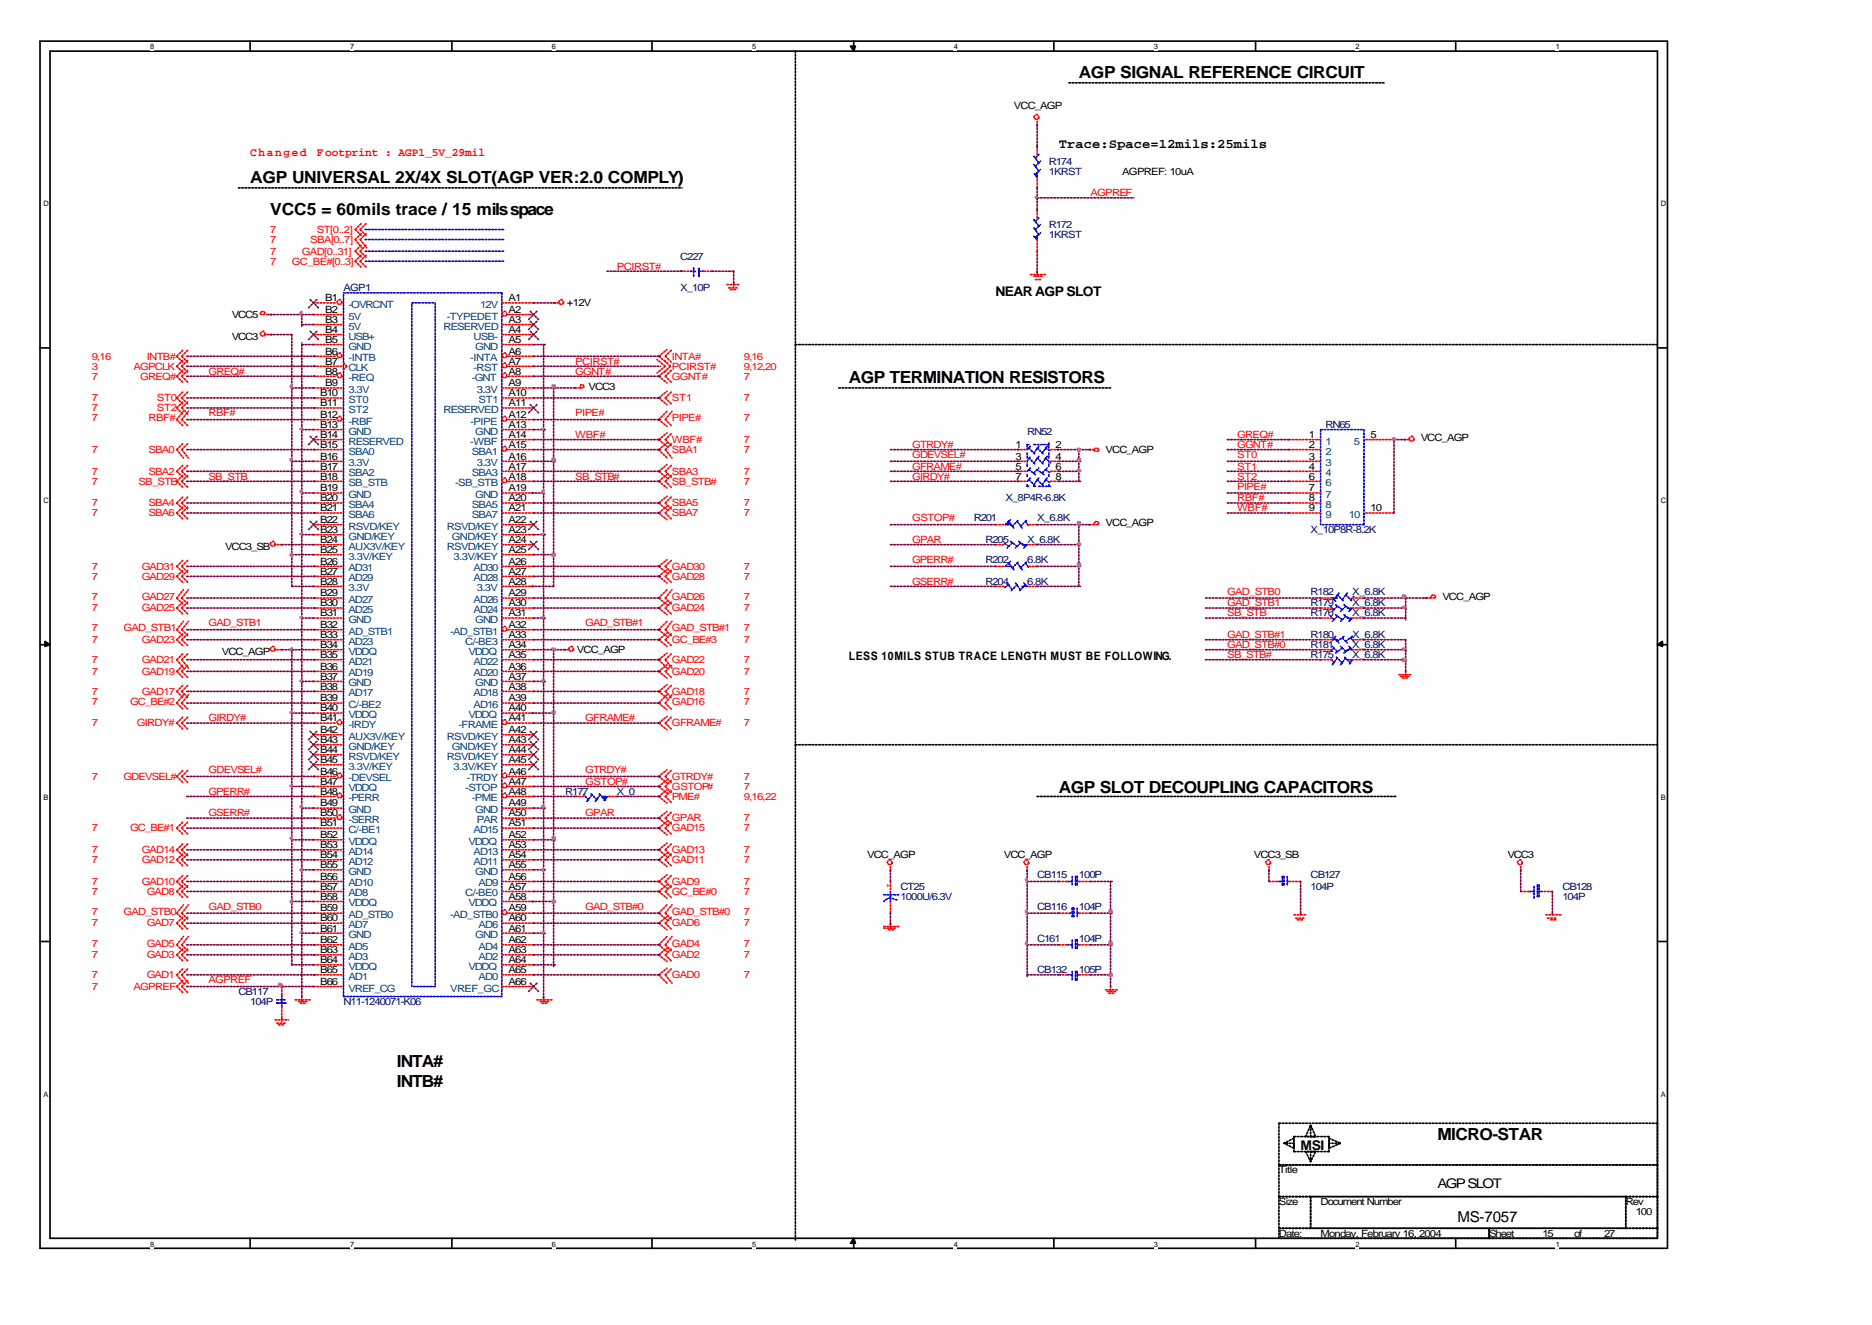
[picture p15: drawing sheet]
<svg xmlns="http://www.w3.org/2000/svg" width="297mm" height="210mm" viewBox="0 0 297 210" stroke-linecap="round" stroke-linejoin="round" font-family="sans-serif">
<defs><g id="words">
<g font-size="2.6">
<text x="171.2" y="12.3">AGP SIGNAL REFERENCE CIRCUIT</text>
<text x="39.7" y="29">AGP UNIVERSAL 2X/4X SLOT(AGP VER:2.0 COMPLY)</text>
<text x="42.9" y="34">VCC5 = 60mils trace / 15 mils space</text>
<text x="134.7" y="60.8">AGP TERMINATION RESISTORS</text>
<text x="168" y="125.9">AGP SLOT DECOUPLING CAPACITORS</text>
<text x="63" y="169.2">INTA#</text>
<text x="63" y="172.4">INTB#</text>
<text x="228.1" y="180.9">MICRO-STAR</text>
</g>
<text font-size="2.4" x="231.2" y="193.9">MS-7057</text>
<g font-size="2.1">
<text x="168" y="23.5">Trace:Space=12mils:25mils</text>
<text x="158" y="47">NEAR AGP SLOT</text>
<text x="206.4" y="182.5">MSI</text>
<text x="228.1" y="188.6">AGP SLOT</text>
</g>
<g font-size="1.9" fill="#f00">
<text x="39.7" y="24.8">Changed</text>
<text x="50.3" y="24.8">Footprint : AGP1_5V_29mil</text>
</g>
<text font-size="1.9" x="134.7" y="104.7">LESS 10MILS STUB TRACE LENGTH MUST BE FOLLOWING.</text>
<g font-size="1.6">
<text x="160.9" y="17.4">VCC_AGP</text>
<text x="178.1" y="27.7">AGPREF: 10uA</text>
<text x="51.6" y="47.8">B1</text>
<text x="80.7" y="47.8">A1</text>
<text x="36.8" y="50.4">VCC5</text>
<text x="36.8" y="53.9">VCC3</text>
<text x="51.6" y="49.7">B2</text>
<text x="51.6" y="51.2">B3</text>
<text x="51.6" y="52.8">B4</text>
<text x="80.7" y="49.7">A2</text>
<text x="80.7" y="51.2">A3</text>
<text x="80.7" y="52.8">A4</text>
<text x="90" y="48.6">+12V</text>
<text x="51.6" y="54.4">B5</text>
<text x="51.6" y="56.3">B6</text>
<text x="51.6" y="57.9">B7</text>
<text x="51.6" y="59.4">B8</text>
<text x="80.7" y="54.4">A5</text>
<text x="80.7" y="56.3">A6</text>
<text x="80.7" y="57.9">A7</text>
<text x="80.7" y="59.4">A8</text>
<text x="50.8" y="62.9">B10</text>
<text x="50.8" y="64.5">B11</text>
<text x="51.6" y="61.3">B9</text>
<text x="80.7" y="61.3">A9</text>
<text x="80.7" y="62.9">A10</text>
<text x="80.7" y="64.5">A11</text>
<text x="93.4" y="61.8">VCC3</text>
<text x="50.8" y="66.3">B12</text>
<text x="50.8" y="67.9">B13</text>
<text x="50.8" y="69.5">B14</text>
<text x="50.8" y="71.1">B15</text>
<text x="80.7" y="66.3">A12</text>
<text x="80.7" y="67.9">A13</text>
<text x="80.7" y="69.5">A14</text>
<text x="80.7" y="71.1">A15</text>
<text x="161.1" y="71.1">1</text>
<text x="167.5" y="71.1">2</text>
<text x="175.4" y="71.9">VCC_AGP</text>
<text x="207.7" y="69.5">1</text>
<text x="207.7" y="71.1">2</text>
<text x="217.5" y="69.5">5</text>
<text x="225.4" y="70">VCC_AGP</text>
<text x="50.8" y="72.9">B16</text>
<text x="50.8" y="74.5">B17</text>
<text x="50.8" y="76.1">B18</text>
<text x="50.8" y="78">B19</text>
<text x="80.7" y="72.9">A16</text>
<text x="80.7" y="74.5">A17</text>
<text x="80.7" y="76.1">A18</text>
<text x="80.7" y="78">A19</text>
<text x="161.1" y="72.9">3</text>
<text x="161.1" y="74.5">5</text>
<text x="161.1" y="76.1">7</text>
<text x="167.5" y="72.9">4</text>
<text x="167.5" y="74.5">6</text>
<text x="167.5" y="76.1">8</text>
<text x="207.7" y="72.9">3</text>
<text x="207.7" y="74.5">4</text>
<text x="207.7" y="76.1">6</text>
<text x="207.7" y="78">7</text>
<text x="50.8" y="79.6">B20</text>
<text x="50.8" y="81.1">B21</text>
<text x="50.8" y="83">B22</text>
<text x="80.7" y="79.6">A20</text>
<text x="80.7" y="81.1">A21</text>
<text x="80.7" y="83">A22</text>
<text x="175.4" y="83.5">VCC_AGP</text>
<text x="207.7" y="79.6">8</text>
<text x="207.7" y="81.1">9</text>
<text x="217.5" y="81.1">10</text>
<text x="35.7" y="87.2">VCC3_SB</text>
<text x="50.8" y="89.6">B26</text>
<text x="50.8" y="84.6">B23</text>
<text x="50.8" y="86.2">B24</text>
<text x="50.8" y="87.8">B25</text>
<text x="80.7" y="89.6">A26</text>
<text x="80.7" y="84.6">A23</text>
<text x="80.7" y="86.2">A24</text>
<text x="80.7" y="87.8">A25</text>
<text x="50.8" y="91.2">B27</text>
<text x="50.8" y="92.8">B28</text>
<text x="50.8" y="94.6">B29</text>
<text x="80.7" y="91.2">A27</text>
<text x="80.7" y="92.8">A28</text>
<text x="80.7" y="94.6">A29</text>
<text x="228.9" y="95.2">VCC_AGP</text>
<text x="50.8" y="96.2">B30</text>
<text x="50.8" y="97.8">B31</text>
<text x="50.8" y="99.7">B32</text>
<text x="50.8" y="101.2">B33</text>
<text x="80.7" y="96.2">A30</text>
<text x="80.7" y="97.8">A31</text>
<text x="80.7" y="99.7">A32</text>
<text x="80.7" y="101.2">A33</text>
<text x="35.2" y="103.9">VCC_AGP</text>
<text x="50.8" y="102.8">B34</text>
<text x="50.8" y="104.4">B35</text>
<text x="50.8" y="106.3">B36</text>
<text x="50.8" y="107.9">B37</text>
<text x="80.7" y="102.8">A34</text>
<text x="80.7" y="104.4">A35</text>
<text x="80.7" y="106.3">A36</text>
<text x="80.7" y="107.9">A37</text>
<text x="91.5" y="103.6">VCC_AGP</text>
<text x="50.8" y="109.4">B38</text>
<text x="50.8" y="111.3">B39</text>
<text x="50.8" y="112.9">B40</text>
<text x="80.7" y="109.4">A38</text>
<text x="80.7" y="111.3">A39</text>
<text x="80.7" y="112.9">A40</text>
<text x="50.8" y="114.5">B41</text>
<text x="50.8" y="116.3">B42</text>
<text x="50.8" y="117.9">B43</text>
<text x="50.8" y="119.5">B44</text>
<text x="80.7" y="114.5">A41</text>
<text x="80.7" y="117.9">A43</text>
<text x="80.7" y="116.3">A42</text>
<text x="80.7" y="119.5">A44</text>
<text x="50.8" y="121.1">B45</text>
<text x="50.8" y="122.9">B46</text>
<text x="50.8" y="124.5">B47</text>
<text x="80.7" y="121.1">A45</text>
<text x="80.7" y="122.9">A46</text>
<text x="80.7" y="124.5">A47</text>
<text x="50.8" y="126.1">B48</text>
<text x="50.8" y="128">B49</text>
<text x="50.8" y="129.6">B50</text>
<text x="50.8" y="131.1">B51</text>
<text x="80.7" y="126.1">A48</text>
<text x="80.7" y="128">A49</text>
<text x="80.7" y="129.6">A50</text>
<text x="80.7" y="131.1">A51</text>
<text x="50.8" y="133">B52</text>
<text x="50.8" y="134.6">B53</text>
<text x="50.8" y="136.2">B54</text>
<text x="50.8" y="137.8">B55</text>
<text x="80.7" y="133">A52</text>
<text x="80.7" y="134.6">A53</text>
<text x="80.7" y="136.2">A54</text>
<text x="80.7" y="137.8">A55</text>
<text x="137.6" y="136.2">VCC_AGP</text>
<text x="159.3" y="136.2">VCC_AGP</text>
<text x="199" y="136.2">VCC3_SB</text>
<text x="239.2" y="136.2">VCC3</text>
<text x="50.8" y="139.6">B56</text>
<text x="50.8" y="141.2">B57</text>
<text x="50.8" y="142.8">B58</text>
<text x="80.7" y="139.6">A56</text>
<text x="80.7" y="141.2">A57</text>
<text x="80.7" y="142.8">A58</text>
<text x="50.8" y="144.6">B59</text>
<text x="50.8" y="146.2">B60</text>
<text x="50.8" y="147.8">B61</text>
<text x="50.8" y="149.7">B62</text>
<text x="80.7" y="144.6">A59</text>
<text x="80.7" y="146.2">A60</text>
<text x="80.7" y="147.8">A61</text>
<text x="80.7" y="149.7">A62</text>
<text x="50.8" y="151.3">B63</text>
<text x="50.8" y="152.8">B64</text>
<text x="50.8" y="154.4">B65</text>
<text x="80.7" y="151.3">A63</text>
<text x="80.7" y="152.8">A64</text>
<text x="80.7" y="154.4">A65</text>
<text x="50.8" y="156.3">B66</text>
<text x="80.7" y="156.3">A66</text>
<text x="202.9" y="186.2">Title</text>
<text x="202.9" y="191.2">Size</text>
<text x="209.5" y="191.2">Document Number</text>
<text x="258" y="191.2">Rev</text>
<text x="202.9" y="196.2">Date:</text>
<text x="209.5" y="196.2">Monday, February 16, 2004</text>
<text x="236.3" y="196.2">Sheet</text>
<text x="244.7" y="196.2">15</text>
<text x="249.8" y="196.2">of</text>
<text x="254.5" y="196.2">27</text>
<text x="259.6" y="192.8">100</text>
</g>
<g font-size="1.6" fill="#000080">
<text x="166.4" y="26.1">R174</text>
<text x="166.4" y="27.7">1KRST</text>
<text x="107.9" y="41.2">C227</text>
<text x="166.4" y="36.2">R172</text>
<text x="166.4" y="37.7">1KRST</text>
<text x="54.5" y="46.2">AGP1</text>
<text x="107.9" y="46.2">X_10P</text>
<text x="163" y="69">RN52</text>
<text x="210.3" y="67.9">RN65</text>
<text x="154.5" y="82.7">R201</text>
<text x="159.5" y="79.6">X_8P4R-6.8K</text>
<text x="164.6" y="82.7">X_6.8K</text>
<text x="156.4" y="89.3">R202</text>
<text x="156.4" y="86.2">R205</text>
<text x="163" y="89.3">6.8K</text>
<text x="163" y="86.2">X_6.8K</text>
<text x="208" y="84.6">X_10P8R-8.2K</text>
<text x="156.4" y="92.8">R204</text>
<text x="163" y="92.8">6.8K</text>
<text x="208" y="94.4">R182</text>
<text x="214.6" y="94.4">X_6.8K</text>
<text x="208" y="101.2">R180</text>
<text x="208" y="96.2">R179</text>
<text x="208" y="97.8">R176</text>
<text x="214.6" y="101.2">X_6.8K</text>
<text x="214.6" y="96.2">X_6.8K</text>
<text x="214.6" y="97.8">X_6.8K</text>
<text x="208" y="104.4">R175</text>
<text x="208" y="102.8">R181</text>
<text x="214.6" y="104.4">X_6.8K</text>
<text x="214.6" y="102.8">X_6.8K</text>
<text x="89.7" y="126.1">R177</text>
<text x="97.9" y="126.1">X_0</text>
<text x="142.9" y="141.2">CT25</text>
<text x="142.9" y="142.8">1000U/6.3V</text>
<text x="164.6" y="139.3">CB115</text>
<text x="171.2" y="139.3">100P</text>
<text x="208" y="139.3">CB127</text>
<text x="208" y="141.2">104P</text>
<text x="247.9" y="141.2">CB128</text>
<text x="247.9" y="142.8">104P</text>
<text x="164.6" y="149.4">C161</text>
<text x="164.6" y="144.4">CB116</text>
<text x="171.2" y="149.4">104P</text>
<text x="171.2" y="144.4">104P</text>
<text x="164.6" y="154.4">CB132</text>
<text x="171.2" y="154.4">105P</text>
<text x="37.8" y="157.9">CB117</text>
<text x="39.7" y="159.5">104P</text>
<text x="54.5" y="159.5">N11-1240071-K06</text>
</g>
<g font-size="1.6" fill="#f00">
<text x="173" y="31.1">AGPREF</text>
<text x="42.9" y="42">7</text>
<text x="42.9" y="40.4">7</text>
<text x="42.9" y="38.5">7</text>
<text x="42.9" y="37">7</text>
<text x="46.3" y="42">GC_BE#[0..3]</text>
<text x="47.9" y="40.4">GAD[0..31]</text>
<text x="49.2" y="38.5">SBA[0..7]</text>
<text x="50.3" y="37">ST[0..2]</text>
<text x="97.9" y="42.8">PCIRST#</text>
<text x="14.6" y="58.6">3</text>
<text x="14.6" y="57.1">9,16</text>
<text x="21.2" y="58.6">AGPCLK</text>
<text x="23.3" y="57.1">INTB#</text>
<text x="33.1" y="59.4">GREQ#</text>
<text x="91.3" y="59.4">GGNT#</text>
<text x="91.3" y="57.9">PCIRST#</text>
<text x="106.6" y="57.1">INTA#</text>
<text x="106.6" y="58.6">PCIRST#</text>
<text x="118" y="57.1">9,16</text>
<text x="118" y="58.6">9,12,20</text>
<text x="14.6" y="60.2">7</text>
<text x="14.6" y="63.7">7</text>
<text x="14.6" y="65.3">7</text>
<text x="22.2" y="60.2">GREQ#</text>
<text x="24.9" y="63.7">ST0</text>
<text x="24.9" y="65.3">ST2</text>
<text x="106.6" y="63.7">ST1</text>
<text x="106.6" y="60.2">GGNT#</text>
<text x="118" y="63.7">7</text>
<text x="118" y="60.2">7</text>
<text x="14.6" y="66.9">7</text>
<text x="14.6" y="71.9">7</text>
<text x="23.5" y="66.9">RBF#</text>
<text x="23.5" y="71.9">SBA0</text>
<text x="33.1" y="66.1">RBF#</text>
<text x="91.3" y="66.1">PIPE#</text>
<text x="91.3" y="69.5">WBF#</text>
<text x="106.6" y="66.9">PIPE#</text>
<text x="106.6" y="70.3">WBF#</text>
<text x="106.6" y="71.9">SBA1</text>
<text x="118" y="66.9">7</text>
<text x="118" y="70.3">7</text>
<text x="118" y="71.9">7</text>
<text x="144.7" y="71.1">GTRDY#</text>
<text x="196.3" y="69.5">GREQ#</text>
<text x="196.3" y="71.1">GGNT#</text>
<text x="14.6" y="76.9">7</text>
<text x="14.6" y="75.3">7</text>
<text x="22" y="76.9">SB_STB</text>
<text x="23.5" y="75.3">SBA2</text>
<text x="33.1" y="76.1">SB_STB</text>
<text x="91.3" y="76.1">SB_STB#</text>
<text x="106.6" y="75.3">SBA3</text>
<text x="106.6" y="76.9">SB_STB#</text>
<text x="118" y="75.3">7</text>
<text x="118" y="76.9">7</text>
<text x="144.7" y="74.5">GFRAME#</text>
<text x="144.7" y="72.7">GDEVSEL#</text>
<text x="144.7" y="76.1">GIRDY#</text>
<text x="196.3" y="77.7">PIPE#</text>
<text x="196.3" y="72.7">ST0</text>
<text x="196.3" y="76.1">ST2</text>
<text x="196.3" y="74.5">ST1</text>
<text x="14.6" y="80.3">7</text>
<text x="14.6" y="81.9">7</text>
<text x="23.5" y="80.3">SBA4</text>
<text x="23.5" y="81.9">SBA6</text>
<text x="106.6" y="80.3">SBA5</text>
<text x="106.6" y="81.9">SBA7</text>
<text x="118" y="80.3">7</text>
<text x="118" y="81.9">7</text>
<text x="144.7" y="82.7">GSTOP#</text>
<text x="196.3" y="79.6">RBF#</text>
<text x="196.3" y="81.1">WBF#</text>
<text x="144.7" y="89.3">GPERR#</text>
<text x="144.7" y="86.2">GPAR</text>
<text x="14.6" y="92">7</text>
<text x="14.6" y="90.4">7</text>
<text x="14.6" y="95.2">7</text>
<text x="22.5" y="92">GAD29</text>
<text x="22.5" y="90.4">GAD31</text>
<text x="22.5" y="95.2">GAD27</text>
<text x="106.6" y="90.4">GAD30</text>
<text x="106.6" y="92">GAD28</text>
<text x="106.6" y="95.2">GAD26</text>
<text x="118" y="90.4">7</text>
<text x="118" y="92">7</text>
<text x="118" y="95.2">7</text>
<text x="144.7" y="92.8">GSERR#</text>
<text x="194.7" y="94.4">GAD_STB0</text>
<text x="14.6" y="100.2">7</text>
<text x="14.6" y="97">7</text>
<text x="19.6" y="100.2">GAD_STB1</text>
<text x="22.5" y="97">GAD25</text>
<text x="33.1" y="99.4">GAD_STB1</text>
<text x="92.9" y="99.4">GAD_STB#1</text>
<text x="106.6" y="97">GAD24</text>
<text x="106.6" y="100.2">GAD_STB#1</text>
<text x="118" y="97">7</text>
<text x="118" y="100.2">7</text>
<text x="194.7" y="101.2">GAD_STB#1</text>
<text x="194.7" y="96.2">GAD_STB1</text>
<text x="194.7" y="97.8">SB_STB</text>
<text x="14.6" y="102">7</text>
<text x="14.6" y="105.2">7</text>
<text x="14.6" y="107.1">7</text>
<text x="22.5" y="102">GAD23</text>
<text x="22.5" y="105.2">GAD21</text>
<text x="22.5" y="107.1">GAD19</text>
<text x="106.6" y="102">GC_BE#3</text>
<text x="106.6" y="105.2">GAD22</text>
<text x="106.6" y="107.1">GAD20</text>
<text x="118" y="102">7</text>
<text x="118" y="105.2">7</text>
<text x="118" y="107.1">7</text>
<text x="194.7" y="102.8">GAD_STB#0</text>
<text x="194.7" y="104.4">SB_STB#</text>
<text x="14.6" y="111.8">7</text>
<text x="14.6" y="110.2">7</text>
<text x="20.6" y="111.8">GC_BE#2</text>
<text x="22.5" y="110.2">GAD17</text>
<text x="106.6" y="110.2">GAD18</text>
<text x="106.6" y="111.8">GAD16</text>
<text x="118" y="110.2">7</text>
<text x="118" y="111.8">7</text>
<text x="14.6" y="115.3">7</text>
<text x="21.7" y="115.3">GIRDY#</text>
<text x="33.1" y="114.5">GIRDY#</text>
<text x="92.9" y="114.5">GFRAME#</text>
<text x="106.6" y="115.3">GFRAME#</text>
<text x="118" y="115.3">7</text>
<text x="14.6" y="123.7">7</text>
<text x="19.6" y="123.7">GDEVSEL#</text>
<text x="33.1" y="122.7">GDEVSEL#</text>
<text x="92.9" y="122.7">GTRDY#</text>
<text x="92.9" y="124.5">GSTOP#</text>
<text x="106.6" y="123.7">GTRDY#</text>
<text x="106.6" y="125.3">GSTOP#</text>
<text x="118" y="123.7">7</text>
<text x="118" y="125.3">7</text>
<text x="14.6" y="131.9">7</text>
<text x="20.6" y="131.9">GC_BE#1</text>
<text x="33.1" y="129.6">GSERR#</text>
<text x="33.1" y="126.1">GPERR#</text>
<text x="92.9" y="129.6">GPAR</text>
<text x="106.6" y="126.9">PME#</text>
<text x="106.6" y="130.4">GPAR</text>
<text x="106.6" y="131.9">GAD15</text>
<text x="118" y="126.9">9,16,22</text>
<text x="118" y="130.4">7</text>
<text x="118" y="131.9">7</text>
<text x="14.6" y="135.4">7</text>
<text x="14.6" y="137">7</text>
<text x="22.5" y="135.4">GAD14</text>
<text x="22.5" y="137">GAD12</text>
<text x="106.6" y="135.4">GAD13</text>
<text x="106.6" y="137">GAD11</text>
<text x="118" y="135.4">7</text>
<text x="118" y="137">7</text>
<text x="14.6" y="140.4">7</text>
<text x="14.6" y="142">7</text>
<text x="22.5" y="140.4">GAD10</text>
<text x="23.3" y="142">GAD8</text>
<text x="106.6" y="140.4">GAD9</text>
<text x="106.6" y="142">GC_BE#0</text>
<text x="118" y="140.4">7</text>
<text x="118" y="142">7</text>
<text x="14.6" y="145.2">7</text>
<text x="14.6" y="147">7</text>
<text x="19.6" y="145.2">GAD_STB0</text>
<text x="23.3" y="147">GAD7</text>
<text x="33.1" y="144.4">GAD_STB0</text>
<text x="92.9" y="144.4">GAD_STB#0</text>
<text x="106.6" y="145.2">GAD_STB#0</text>
<text x="106.6" y="147">GAD6</text>
<text x="118" y="145.2">7</text>
<text x="118" y="147">7</text>
<text x="14.6" y="150.2">7</text>
<text x="14.6" y="152">7</text>
<text x="14.6" y="155.2">7</text>
<text x="23.3" y="150.2">GAD5</text>
<text x="23.3" y="152">GAD3</text>
<text x="23.3" y="155.2">GAD1</text>
<text x="106.6" y="150.2">GAD4</text>
<text x="106.6" y="152">GAD2</text>
<text x="106.6" y="155.2">GAD0</text>
<text x="118" y="150.2">7</text>
<text x="118" y="152">7</text>
<text x="118" y="155.2">7</text>
<text x="14.6" y="157.1">7</text>
<text x="21.2" y="157.1">AGPREF</text>
<text x="33.1" y="156">AGPREF</text>
</g>
<g font-size="1.6" fill="#004080">
<text x="55.3" y="48.9">-OVRCNT</text>
<text x="55.3" y="50.7">5V</text>
<text x="55.3" y="52.3">5V</text>
<text x="55.3" y="53.9">USB+</text>
<text x="70.4" y="52.3">RESERVED</text>
<text x="70.9" y="50.7">-TYPEDET</text>
<text x="75.1" y="53.9">USB-</text>
<text x="76.2" y="48.9">12V</text>
<text x="55.3" y="55.5">GND</text>
<text x="55.3" y="57.3">-INTB</text>
<text x="55.3" y="58.9">CLK</text>
<text x="74.6" y="57.3">-INTA</text>
<text x="75.1" y="58.9">-RST</text>
<text x="75.4" y="55.5">GND</text>
<text x="55.3" y="60.5">-REQ</text>
<text x="55.3" y="62.4">3.3V</text>
<text x="55.3" y="63.9">ST0</text>
<text x="55.3" y="65.5">ST2</text>
<text x="70.4" y="65.5">RESERVED</text>
<text x="74.9" y="60.5">-GNT</text>
<text x="75.7" y="62.4">3.3V</text>
<text x="75.9" y="63.9">ST1</text>
<text x="55.3" y="67.4">-RBF</text>
<text x="55.3" y="69">GND</text>
<text x="55.3" y="70.6">RESERVED</text>
<text x="74.6" y="67.4">-PIPE</text>
<text x="74.6" y="70.6">-WBF</text>
<text x="75.4" y="69">GND</text>
<text x="210.3" y="70.6">1</text>
<text x="214.8" y="70.6">5</text>
<text x="55.3" y="72.1">SBA0</text>
<text x="55.3" y="74">3.3V</text>
<text x="55.3" y="75.6">SBA2</text>
<text x="55.3" y="77.2">SB_STB</text>
<text x="72.2" y="77.2">-SB_STB</text>
<text x="74.9" y="72.1">SBA1</text>
<text x="74.9" y="75.6">SBA3</text>
<text x="75.7" y="74">3.3V</text>
<text x="210.3" y="72.1">2</text>
<text x="210.3" y="74">3</text>
<text x="210.3" y="75.6">4</text>
<text x="210.3" y="77.2">6</text>
<text x="55.3" y="79">GND</text>
<text x="55.3" y="80.6">SBA4</text>
<text x="55.3" y="82.2">SBA6</text>
<text x="74.9" y="80.6">SBA5</text>
<text x="74.9" y="82.2">SBA7</text>
<text x="75.4" y="79">GND</text>
<text x="210.3" y="79">7</text>
<text x="210.3" y="80.6">8</text>
<text x="210.3" y="82.2">9</text>
<text x="214" y="82.2">10</text>
<text x="55.3" y="84">RSVD/KEY</text>
<text x="55.3" y="85.6">GND/KEY</text>
<text x="55.3" y="87.2">AUX3V/KEY</text>
<text x="55.3" y="88.8">3.3V/KEY</text>
<text x="70.9" y="84">RSVD/KEY</text>
<text x="70.9" y="87.2">RSVD/KEY</text>
<text x="71.7" y="85.6">GND/KEY</text>
<text x="72" y="88.8">3.3V/KEY</text>
<text x="55.3" y="90.7">AD31</text>
<text x="55.3" y="92.3">AD29</text>
<text x="55.3" y="93.8">3.3V</text>
<text x="55.3" y="95.7">AD27</text>
<text x="75.1" y="90.7">AD30</text>
<text x="75.1" y="92.3">AD28</text>
<text x="75.1" y="95.7">AD26</text>
<text x="75.7" y="93.8">3.3V</text>
<text x="55.3" y="97.3">AD25</text>
<text x="55.3" y="98.9">GND</text>
<text x="55.3" y="100.7">AD_STB1</text>
<text x="71.4" y="100.7">-AD_STB1</text>
<text x="75.1" y="97.3">AD24</text>
<text x="75.4" y="98.9">GND</text>
<text x="55.3" y="102.3">AD23</text>
<text x="55.3" y="103.9">VDDQ</text>
<text x="55.3" y="105.5">AD21</text>
<text x="55.3" y="107.3">AD19</text>
<text x="73.8" y="102.3">C/-BE3</text>
<text x="74.3" y="103.9">VDDQ</text>
<text x="75.1" y="105.5">AD22</text>
<text x="75.1" y="107.3">AD20</text>
<text x="55.3" y="108.9">GND</text>
<text x="55.3" y="110.5">AD17</text>
<text x="55.3" y="112.4">C/-BE2</text>
<text x="55.3" y="113.9">VDDQ</text>
<text x="74.3" y="113.9">VDDQ</text>
<text x="75.1" y="110.5">AD18</text>
<text x="75.1" y="112.4">AD16</text>
<text x="75.4" y="108.9">GND</text>
<text x="55.3" y="115.5">-IRDY</text>
<text x="55.3" y="117.4">AUX3V/KEY</text>
<text x="55.3" y="119">GND/KEY</text>
<text x="70.9" y="117.4">RSVD/KEY</text>
<text x="71.7" y="119">GND/KEY</text>
<text x="72.8" y="115.5">-FRAME</text>
<text x="55.3" y="120.6">RSVD/KEY</text>
<text x="55.3" y="122.1">3.3V/KEY</text>
<text x="55.3" y="124">-DEVSEL</text>
<text x="55.3" y="125.6">VDDQ</text>
<text x="70.9" y="120.6">RSVD/KEY</text>
<text x="72" y="122.1">3.3V/KEY</text>
<text x="73.8" y="125.6">-STOP</text>
<text x="74.1" y="124">-TRDY</text>
<text x="55.3" y="127.2">-PERR</text>
<text x="55.3" y="129">GND</text>
<text x="55.3" y="130.6">-SERR</text>
<text x="74.9" y="127.2">-PME</text>
<text x="75.4" y="129">GND</text>
<text x="75.7" y="130.6">PAR</text>
<text x="55.3" y="132.2">C/-BE1</text>
<text x="55.3" y="134.1">VDDQ</text>
<text x="55.3" y="135.6">AD14</text>
<text x="55.3" y="137.2">AD12</text>
<text x="74.3" y="134.1">VDDQ</text>
<text x="75.1" y="132.2">AD15</text>
<text x="75.1" y="135.6">AD13</text>
<text x="75.1" y="137.2">AD11</text>
<text x="55.3" y="138.8">GND</text>
<text x="55.3" y="140.7">AD10</text>
<text x="55.3" y="142.3">AD8</text>
<text x="55.3" y="143.8">VDDQ</text>
<text x="73.8" y="142.3">C/-BE0</text>
<text x="74.3" y="143.8">VDDQ</text>
<text x="75.4" y="138.8">GND</text>
<text x="75.9" y="140.7">AD9</text>
<text x="55.3" y="145.7">AD_STB0</text>
<text x="55.3" y="147.3">AD7</text>
<text x="55.3" y="148.9">GND</text>
<text x="71.4" y="145.7">-AD_STB0</text>
<text x="75.4" y="148.9">GND</text>
<text x="75.9" y="147.3">AD6</text>
<text x="55.3" y="150.7">AD5</text>
<text x="55.3" y="152.3">AD3</text>
<text x="55.3" y="153.9">VDDQ</text>
<text x="55.3" y="155.5">AD1</text>
<text x="74.3" y="153.9">VDDQ</text>
<text x="75.9" y="150.7">AD4</text>
<text x="75.9" y="152.3">AD2</text>
<text x="75.9" y="155.5">AD0</text>
<text x="55.3" y="157.3">VREF_CG</text>
<text x="71.4" y="157.3">VREF_GC</text>
</g>
<text font-size="1.6" fill="#00f" x="141.3" y="140.9" transform="rotate(-90 141.3 140.9)">+</text>
<g font-size="1.2">
<text x="23.8" y="7.8">8</text>
<text x="55.6" y="7.8">7</text>
<text x="87.6" y="7.8">6</text>
<text x="119.3" y="7.8">5</text>
<text x="151.3" y="7.8">4</text>
<text x="183.1" y="7.8">3</text>
<text x="215.1" y="7.8">2</text>
<text x="246.9" y="7.8">1</text>
<text x="6.9" y="32.7">D</text>
<text x="263.5" y="32.7">D</text>
<text x="6.9" y="79.8">C</text>
<text x="263.5" y="79.8">C</text>
<text x="6.9" y="126.9">B</text>
<text x="263.5" y="126.9">B</text>
<text x="6.9" y="174">A</text>
<text x="263.5" y="174">A</text>
<text x="23.8" y="197.8">8</text>
<text x="55.6" y="197.8">7</text>
<text x="87.6" y="197.8">6</text>
<text x="119.3" y="197.8">5</text>
<text x="151.3" y="197.8">4</text>
<text x="183.1" y="197.8">3</text>
<text x="215.1" y="197.8">2</text>
<text x="246.9" y="197.8">1</text>
</g>
</g></defs>
<path d="M6.3 6.5h258.3v191.6h-258.3zM7.9 8.1h255.1v188.4h-255.1z" fill="none" stroke="#000" stroke-width=".26"/>
<g fill="#fff">
<path d="M23.8 6.8h.5v1.3h-.5z"/>
<path d="M23.8 196.8h.5v1.3h-.5z"/>
</g>
<path d="M39.7 6.5v1.6M39.7 196.5v1.6" fill="none" stroke="#000" stroke-width=".26"/>
<g fill="#fff">
<path d="M55.6 6.8h.5v1.3h-.5z"/>
<path d="M55.6 196.8h.5v1.3h-.5z"/>
</g>
<path d="M71.7 6.5v1.6M71.7 196.5v1.6" fill="none" stroke="#000" stroke-width=".26"/>
<g fill="#fff">
<path d="M87.6 6.8h.5v1.3h-.5z"/>
<path d="M87.6 196.8h.5v1.3h-.5z"/>
</g>
<path d="M103.5 6.5v1.6M103.5 196.5v1.6" fill="none" stroke="#000" stroke-width=".26"/>
<g fill="#fff">
<path d="M119.3 6.8h.6v1.3h-.6z"/>
<path d="M119.3 196.8h.6v1.3h-.6z"/>
</g>
<path d="M135.5 6.5v1.6M135.5 196.5v1.6" fill="none" stroke="#000" stroke-width=".26"/>
<g fill="#000" stroke="#000" stroke-width=".26">
<path d="M134.9 7.3h.8l-.2 .8z" fill-rule="evenodd"/>
<path d="M135.5 196.5l.2 .8h-.8z" fill-rule="evenodd"/>
</g>
<g fill="#fff">
<path d="M151.3 6.8h.6v1.3h-.6z"/>
<path d="M151.3 196.8h.6v1.3h-.6z"/>
</g>
<path d="M167.2 6.5v1.6M167.2 196.5v1.6" fill="none" stroke="#000" stroke-width=".26"/>
<g fill="#fff">
<path d="M183.1 6.8h.5v1.3h-.5z"/>
<path d="M183.1 196.8h.5v1.3h-.5z"/>
</g>
<path d="M199.2 6.5v1.6M199.2 196.5v1.6" fill="none" stroke="#000" stroke-width=".26"/>
<g fill="#fff">
<path d="M215.1 6.8h.5v1.3h-.5z"/>
<path d="M215.1 196.8h.5v1.3h-.5z"/>
</g>
<path d="M231 6.5v1.6M231 196.5v1.6" fill="none" stroke="#000" stroke-width=".26"/>
<g fill="#fff">
<path d="M246.9 6.8h.5v1.3h-.5z"/>
<path d="M246.9 196.8h.5v1.3h-.5z"/>
<path d="M6.9 31.7h.8v1.3h-.8z"/>
<path d="M263.5 31.7h.8v1.3h-.8z"/>
<path d="M6.9 78.8h.8v1.3h-.8z"/>
<path d="M263.5 78.8h.8v1.3h-.8z"/>
</g>
<path d="M6.3 55.2h1.6M263 55.2h1.6" fill="none" stroke="#000" stroke-width=".26"/>
<g fill="#fff">
<path d="M6.9 125.9h.8v1.3h-.8z"/>
<path d="M263.5 125.9h.8v1.3h-.8z"/>
</g>
<path d="M6.3 102.3h1.6M263 102.3h1.6" fill="none" stroke="#000" stroke-width=".26"/>
<g fill="#000" stroke="#000" stroke-width=".26">
<path d="M7.1 101.8l.8 .5-.8 .3z" fill-rule="evenodd"/>
<path d="M263 102.3l.8-.5v.8z" fill-rule="evenodd"/>
</g>
<g fill="#fff">
<path d="M6.9 172.9h.8v1.4h-.8z"/>
<path d="M263.5 172.9h.8v1.4h-.8z"/>
</g>
<path d="M6.3 149.4h1.6M263 149.4h1.6" fill="none" stroke="#000" stroke-width=".26"/>
<g fill="none" stroke="#000" stroke-width=".26" stroke-dasharray=".3 .3 .3 .3 .3 .3 .3 .3">
<path d="M126.2 8.1v188.7M169.6 13.1h50.3M37.8 29.8h70.4M126.2 54.7h137.1M133.1 61.6h43.4M126.2 118.2h137.1M164.6 126.4h56.9M202.9 178.2h60.1M263 178.2v6.7M202.9 184.9v-6.7M202.9 184.9h60.1M202.9 189.9v-5"/>
<path d="M202.9 189.9h5.1M202.9 194.9v-5M202.9 194.9h33.4M202.9 196.5v-1.6M205.3 182.2v-1.6l-1.6 .8h1.6v.8l-1.6-.8M205.3 180.4h5.6M205.3 182.7v-2.3M208 189.9v5M208 194.9h-5.1M208 189.9h50M208 194.9v-5M208.8 182.7h-1.6l.8 1.6v-1.6h.8l-.8 1.6"/>
<path d="M208.8 180.4h-1.6l.8-1.9v1.9h.8l-.8-1.9M210.9 182.2v-1.6l1.8 .8h-1.8v.8l1.8-.8M210.9 180.4v2.3M210.9 182.7h-5.6M236.3 194.9v1.6M236.3 196.5h-33.4M236.3 194.9h26.7M236.3 196.5v-1.6M258 189.9v5M258 194.9h-50M258 189.9h5M258 194.9v-5"/>
<path d="M263 184.9h-60.1M263 184.9v5M263 189.9h-60.1M263 189.9v5M263 194.9h-5M263 194.9v1.6M263 196.5h-26.7"/>
</g>
<g fill="none" stroke="#f00" stroke-width=".26" stroke-dasharray=".3 .3 .3 .3 .3 .3 .3 .3">
<path d="M164.6 19.2v.8M56.4 38l1-1M56.4 38l1 1.3M56.4 39.9l1-1.1M56.4 39.9l1 1M56.4 36.4l1-1M56.4 36.4l1 1.1M57.1 38l1.1-1M57.1 38l1.1 1.3M57.1 39.9l1.1-1.1M57.1 39.9l1.1 1M57.1 36.4l1.1-1"/>
<path d="M57.1 36.4l1.1 1.1M164.6 29.8v-1.6M164.6 23.2v1.6M164.6 39.9v-1.9M164.6 33.2v1.6M28 59.7l1.1-1.1M28 59.7l1.1 1.1M28 56.5l1.1 1.1M28 56.5l1.1-1M28 58.1l1.1 1.1M28 58.1l1.1-1M28.8 59.7l1.1-1.1"/>
<path d="M28.8 59.7l1.1 1.1M28.8 56.5l1.1 1.1M28.8 56.5l1.1-1M28.8 58.1l1.1 1.1M28.8 58.1l1.1-1M41.3 49.7a.48 .48 0 0 1 .8 0l-.2 .2a.48 .48 0 0 1-.6-.2zM42.3 49.9h.8M42.3 53.1h.8M49.7 48.1h3.7M49.7 49.9h4.8M49.7 51.5h4.8M49.7 53.1h4.8"/>
<path d="M49.7 54.7h4.8M49.7 56.5h3.7M49.7 58.1h4.8M49.7 59.7h3.7M54.5 57.6l.5 .5M55 58.1l-.5 .5M56.4 41.5l1-1.1M56.4 41.5l1 1M57.1 41.5l1.1-1.1M57.1 41.5l1.1 1M84.7 48.1h-5.1M84.7 49.9h-4"/>
<path d="M84.7 51.5h-5.1M84.7 53.1h-5.1M84.7 54.7h-5.1M84.7 56.5h-4M84.7 58.1h-4M84.7 59.7h-4M88.6 48.1h-1M104.5 59.7l1.3-1.1M104.5 59.7l1.3 1.1M104.5 56.5l1.3-1M104.5 56.5l1.3 1.1M105.6 59.7l1 1.1"/>
<path d="M105.6 59.7l1-1.1M105.6 56.5l1 1.1M105.6 56.5l1-1M105.6 58.1l-1.4-1M105.6 58.1l-1.4 1.1M106.4 58.1l-1.1-1M106.4 58.1l-1.1 1.1M107.9 43h1.6M113 43h-1.6M115.4 45.2h2.1M115.9 45.9h1M116.4 44.9v.5"/>
<path d="M116.9 45.7h-1.5M163.5 43.6h2.4M164.3 44.4h.8M164.6 43v.8M165.4 43.8h-1.6M28 63.1l1.1 1.1M28 63.1l1.1-1M28 64.7l1.1 1.1M28 64.7l1.1-1M28 66.6l1.1 1M28 66.6l1.1-1.3M28 71.3l1.1 1.4"/>
<path d="M28 71.3l1.1-1M28 74.8l1.1 1M28 74.8l1.1-1.1M28 79.8l1.1 1.1M28 79.8l1.1-1M28 76.4l1.1 1M28 76.4l1.1-1.1M28.8 63.1l1.1 1.1M28.8 63.1l1.1-1M28.8 64.7l1.1 1.1M28.8 64.7l1.1-1M28.8 66.6l1.1 1"/>
<path d="M28.8 66.6l1.1-1.3M28.8 71.3l1.1 1.4M28.8 71.3l1.1-1M28.8 74.8l1.1 1M28.8 74.8l1.1-1.1M28.8 79.8l1.1 1.1M28.8 79.8l1.1-1M28.8 76.4l1.1 1M28.8 76.4l1.1-1.1M49.7 61.6h4.8M49.7 63.1h4.8M49.7 64.7h4.8"/>
<path d="M49.7 66.6h3.7M49.7 68.2h4.8M49.7 69.8h4.8M49.7 71.3h4.8M49.7 73.2h4.8M49.7 74.8h4.8M49.7 76.4h4.8M49.7 78.2h4.8M49.7 79.8h4.8M84.7 61.6h-5.1M84.7 63.1h-5.1M84.7 64.7h-5.1"/>
<path d="M84.7 66.6h-4M84.7 68.2h-5.1M84.7 69.8h-5.1M84.7 71.3h-4M84.7 73.2h-5.1M84.7 74.8h-5.1M84.7 76.4h-4M84.7 78.2h-5.1M84.7 79.8h-5.1M92.1 61.6h-1.1M104.5 63.1l1.3-1M104.5 63.1l1.3 1.1"/>
<path d="M104.5 66.6l1.3-1.3M104.5 66.6l1.3 1M104.5 69.8l1.3-1.1M104.5 69.8l1.3 1M104.5 71.3l1.3-1M104.5 71.3l1.3 1.4M104.5 74.8l1.3-1.1M104.5 74.8l1.3 1M104.5 76.4l1.3-1.1M104.5 76.4l1.3 1M104.5 79.8l1.3-1M104.5 79.8l1.3 1.1"/>
<path d="M105.6 63.1l1 1.1M105.6 63.1l1-1M105.6 66.6l1 1M105.6 66.6l1-1.3M105.6 69.8l1 1M105.6 69.8l1-1.1M105.6 71.3l1 1.4M105.6 71.3l1-1M105.6 74.8l1 1M105.6 74.8l1-1.1M105.6 76.4l1 1M105.6 76.4l1-1.1"/>
<path d="M105.6 79.8l1 1.1M105.6 79.8l1-1M161.4 71.3h1.6M161.4 73.2h1.6M161.4 74.8h1.6M161.4 76.4h1.6M168 71.3h-1.6M168 73.2h-1.6M168 74.8h-1.6M168 76.4h-1.6M173.6 71.3h-.8M173.6 71.3a.48 .48 0 0 1 .8 0l-.2 .3a.48 .48 0 0 1-.6-.3z"/>
<path d="M204.5 69.8h5M204.5 71.3h5M204.5 73.2h5M204.5 74.8h5M204.5 76.4h5M204.5 78.2h5M204.5 79.8h5M221.2 69.8h-4.8M223.6 69.8h-.8M28 81.4l1.1 1.1M28 81.4l1.1-1.1M28 91.5l1.1 1"/>
<path d="M28 91.5l1.1-1.1M28 89.9l1.1 1M28 89.9l1.1-1.1M28 94.9l1.1 1.1M28 94.9l1.1-1.3M28 96.5l1.1 1M28 96.5l1.1-1.1M28 99.9l1.1 1.1M28 99.9l1.1-1.3M28.8 81.4l1.1 1.1M28.8 81.4l1.1-1.1M28.8 91.5l1.1 1"/>
<path d="M28.8 91.5l1.1-1.1M28.8 89.9l1.1 1M28.8 89.9l1.1-1.1M28.8 94.9l1.1 1.1M28.8 94.9l1.1-1.3M28.8 96.5l1.1 1M28.8 96.5l1.1-1.1M28.8 99.9l1.1 1.1M28.8 99.9l1.1-1.3M43.9 86.4h1.1M49.7 81.4h4.8M49.7 89.9h4.8"/>
<path d="M49.7 91.5h4.8M49.7 93h4.8M49.7 94.9h4.8M49.7 96.5h4.8M49.7 98.1h4.8M49.7 99.9h4.8M49.7 83.3h4.8M49.7 84.8h4.8M49.7 86.4h4.8M49.7 88h4.8M84.7 81.4h-5.1M84.7 89.9h-5.1"/>
<path d="M84.7 91.5h-5.1M84.7 93h-5.1M84.7 94.9h-5.1M84.7 96.5h-5.1M84.7 98.1h-5.1M84.7 99.9h-4M84.7 83.3h-5.1M84.7 84.8h-5.1M84.7 86.4h-5.1M84.7 88h-5.1M104.5 81.4l1.3-1.1M104.5 81.4l1.3 1.1"/>
<path d="M104.5 89.9l1.3-1.1M104.5 89.9l1.3 1M104.5 91.5l1.3-1.1M104.5 91.5l1.3 1M104.5 94.9l1.3-1.3M104.5 94.9l1.3 1.1M104.5 96.5l1.3-1.1M104.5 96.5l1.3 1M104.5 99.9l1.3-1.3M104.5 99.9l1.3 1.1M105.6 81.4l1 1.1M105.6 81.4l1-1.1"/>
<path d="M105.6 89.9l1 1M105.6 89.9l1-1.1M105.6 91.5l1 1M105.6 91.5l1-1.1M105.6 94.9l1 1.1M105.6 94.9l1-1.3M105.6 96.5l1 1M105.6 96.5l1-1.1M105.6 99.9l1 1.1M105.6 99.9l1-1.3M158 93h1.5M158 89.9h1.5"/>
<path d="M158 83.3h1.5M158 86.4h1.5M164.6 93h-1.6M164.6 89.9h-1.6M164.6 83.3h-1.6M164.6 86.4h-1.6M173.6 83.3h-.8M173.6 83a.48 .48 0 0 1 .8 0l-.2 .2a.48 .48 0 0 1-.6-.2zM204.5 81.4h5M209.5 94.9h1.9M209.5 96.5h1.9M209.5 98.1h1.9"/>
<path d="M216.4 94.9h-1.8M216.4 96.5h-1.8M216.4 98.1h-1.8M221.2 81.4h-4.8M227 94.9h-1M227 94.6a.48 .48 0 0 1 .8 0l-.2 .3a.48 .48 0 0 1-.6-.3zM28 101.5l1.1 1.1M28 101.5l1.1-1M28 104.7l1.1 1.3M28 104.7l1.1-1.1M28 106.5l1.1 1.1M28 106.5l1.1-1"/>
<path d="M28 109.7l1.1 1.1M28 109.7l1.1-1M28 111.6l1.1 1M28 111.6l1.1-1.4M28 114.7l1.1 1.1M28 114.7l1.1-1M28.8 101.5l1.1 1.1M28.8 101.5l1.1-1M28.8 104.7l1.1 1.3M28.8 104.7l1.1-1.1M28.8 106.5l1.1 1.1M28.8 106.5l1.1-1"/>
<path d="M28.8 109.7l1.1 1.1M28.8 109.7l1.1-1M28.8 111.6l1.1 1M28.8 111.6l1.1-1.4M28.8 114.7l1.1 1.1M28.8 114.7l1.1-1M43.9 103.1h1.1M49.7 101.5h4.8M49.7 103.1h4.8M49.7 104.7h4.8M49.7 106.5h4.8M49.7 108.1h4.8"/>
<path d="M49.7 109.7h4.8M49.7 111.6h4.8M49.7 113.2h4.8M49.7 114.7h3.7M49.7 116.6h4.8M49.7 118.2h4.8M49.7 119.8h4.8M84.7 101.5h-5.1M84.7 103.1h-5.1M84.7 104.7h-5.1M84.7 106.5h-5.1M84.7 108.1h-5.1"/>
<path d="M84.7 109.7h-5.1M84.7 111.6h-5.1M84.7 113.2h-5.1M84.7 114.7h-4M84.7 118.2h-5.1M84.7 116.6h-5.1M84.7 119.8h-5.1M90.2 103.1h-.8M104.5 101.5l1.3-1M104.5 101.5l1.3 1.1M104.5 104.7l1.3-1.1M104.5 104.7l1.3 1.3"/>
<path d="M104.5 106.5l1.3-1M104.5 106.5l1.3 1.1M104.5 109.7l1.3-1M104.5 109.7l1.3 1.1M104.5 111.6l1.3-1.4M104.5 111.6l1.3 1M104.5 114.7l1.3-1M104.5 114.7l1.3 1.1M105.6 101.5l1 1.1M105.6 101.5l1-1M105.6 104.7l1 1.3M105.6 104.7l1-1.1"/>
<path d="M105.6 106.5l1 1.1M105.6 106.5l1-1M105.6 109.7l1 1.1M105.6 109.7l1-1M105.6 111.6l1 1M105.6 111.6l1-1.4M105.6 114.7l1 1.1M105.6 114.7l1-1M209.5 101.5h1.9M209.5 104.7h1.9M209.5 103.1h1.9M216.4 101.5h-1.8"/>
<path d="M216.4 104.7h-1.8M216.4 103.1h-1.8M222 107.1h2.1M222.5 107.6h1.1M223 106.5v.8M223.6 107.3h-1.6M28 123.2l1.1 1.1M28 123.2l1.1-1.1M28 131.4l1.1 1.1M28 131.4l1.1-1M28 134.8l1.1 1.1M28 134.8l1.1-1"/>
<path d="M28 136.4l1.1 1.1M28 136.4l1.1-1M28 139.9l1.1 1M28 139.9l1.1-1.1M28.8 123.2l1.1 1.1M28.8 123.2l1.1-1.1M28.8 131.4l1.1 1.1M28.8 131.4l1.1-1M28.8 134.8l1.1 1.1M28.8 134.8l1.1-1M28.8 136.4l1.1 1.1M28.8 136.4l1.1-1"/>
<path d="M28.8 139.9l1.1 1M28.8 139.9l1.1-1.1M49.7 121.4h4.8M49.7 123.2h3.7M49.7 124.8h4.8M49.7 126.4h3.7M49.7 128.2h4.8M49.7 129.8h3.7M49.7 131.4h4.8M49.7 133.3h4.8M49.7 134.8h4.8M49.7 136.4h4.8"/>
<path d="M49.7 138h4.8M49.7 139.9h4.8M84.7 121.4h-5.1M84.7 123.2h-4M84.7 124.8h-4M84.7 126.4h-4M84.7 128.2h-5.1M84.7 129.8h-5.1M84.7 131.4h-5.1M84.7 133.3h-5.1M84.7 134.8h-5.1M84.7 136.4h-5.1"/>
<path d="M84.7 138h-5.1M84.7 139.9h-5.1M91.3 126.4h1.6M97.9 126.4h-1.6M104.5 123.2l1.3-1.1M104.5 123.2l1.3 1.1M104.5 124.8l1.3-1.1M104.5 124.8l1.3 1.1M104.5 126.4l1.3-1.1M104.5 126.4l1.3 1M104.5 129.8l1.3-1M104.5 129.8l1.3 1.1"/>
<path d="M104.5 131.4l1.3-1M104.5 131.4l1.3 1.1M104.5 134.8l1.3-1M104.5 134.8l1.3 1.1M104.5 136.4l1.3-1M104.5 136.4l1.3 1.1M104.5 139.9l1.3-1.1M104.5 139.9l1.3 1M105.6 123.2l1 1.1M105.6 123.2l1-1.1M105.6 124.8l1 1.1M105.6 124.8l1-1.1"/>
<path d="M105.6 126.4l1 1M105.6 126.4l1-1.1M105.6 129.8l1 1.1M105.6 129.8l1-1M105.6 131.4l1 1.1M105.6 131.4l1-1M105.6 134.8l1 1.1M105.6 134.8l1-1M105.6 136.4l1 1.1M105.6 136.4l1-1M105.6 139.9l1 1M105.6 139.9l1-1.1"/>
<path d="M141.3 137.5v.8M141.3 139.9v1.6M163 137.5v.8M168 139.9h1.6M173 139.9h-1.8M201.3 137.5v.8M201.3 139.9h1.6M206.4 139.9h-1.9M241.3 137.5v.8M28 141.5l1.1 1M28 141.5l1.1-1.1M28 144.9l1.1 1.1"/>
<path d="M28 144.9l1.1-1.3M28 146.5l1.1 1M28 146.5l1.1-1.1M28 149.9l1.1 1.1M28 149.9l1.1-1.3M28 151.5l1.1 1.1M28 151.5l1.1-1M28 154.7l1.1 1.3M28 154.7l1.1-1.1M28 156.5l1.1 1.1M28 156.5l1.1-1M28.8 141.5l1.1 1"/>
<path d="M28.8 141.5l1.1-1.1M28.8 144.9l1.1 1.1M28.8 144.9l1.1-1.3M28.8 146.5l1.1 1M28.8 146.5l1.1-1.1M28.8 149.9l1.1 1.1M28.8 149.9l1.1-1.3M28.8 151.5l1.1 1.1M28.8 151.5l1.1-1M28.8 154.7l1.1 1.3M28.8 154.7l1.1-1.1M28.8 156.5l1.1 1.1"/>
<path d="M28.8 156.5l1.1-1M44.7 156.5v1.6M46.8 158.7h2.4M47.6 159.2h.8M47.9 158.1v.8M48.7 158.9h-1.6M49.7 141.5h4.8M49.7 143.1h4.8M49.7 144.9h4.8M49.7 146.5h4.8M49.7 148.1h4.8M49.7 149.9h4.8"/>
<path d="M49.7 151.5h4.8M49.7 153.1h4.8M49.7 154.7h4.8M49.7 156.5h4.8M84.7 141.5h-5.1M84.7 143.1h-5.1M84.7 144.9h-4M84.7 146.5h-5.1M84.7 148.1h-5.1M84.7 149.9h-5.1M84.7 151.5h-5.1M84.7 153.1h-5.1"/>
<path d="M84.7 154.7h-5.1M84.7 156.5h-5.1M85.2 158.7h2.4M86 159.2h.8M86.3 158.1v.8M87 158.9h-1.5M104.5 141.5l1.3-1.1M104.5 141.5l1.3 1M104.5 144.9l1.3-1.3M104.5 144.9l1.3 1.1M104.5 146.5l1.3-1.1M104.5 146.5l1.3 1"/>
<path d="M104.5 149.9l1.3-1.3M104.5 149.9l1.3 1.1M104.5 151.5l1.3-1M104.5 151.5l1.3 1.1M104.5 154.7l1.3-1.1M104.5 154.7l1.3 1.3M105.6 141.5l1 1M105.6 141.5l1-1.1M105.6 144.9l1 1.1M105.6 144.9l1-1.3M105.6 146.5l1 1M105.6 146.5l1-1.1"/>
<path d="M105.6 149.9l1 1.1M105.6 149.9l1-1.3M105.6 151.5l1 1.1M105.6 151.5l1-1M105.6 154.7l1 1.3M105.6 154.7l1-1.1M140.2 147h2.4M141 147.5h.8M141.3 146.5v.8M141.3 144.9v-1.8M142.1 147.3h-1.9M168 149.9h1.6"/>
<path d="M168 154.7h1.6M168 144.9h1.6M173 149.9h-1.8M173 154.7h-1.8M173 144.9h-1.8M175.4 157.1h2.1M175.9 157.6h1.1M176.2 156.5v.8M177 157.3h-1.6M205.3 145.2h2.1M205.8 146h1.1M206.4 144.9v.5"/>
<path d="M206.9 145.7h-1.6M241.3 141.5h1.6M245.3 145.2h2.3M246.1 146h.8M246.3 144.9v.5M246.3 141.5h-1.6M246.9 145.7h-1.6M43.7 161.8h2.1M44.2 162.6h1M44.7 161.6v.5M44.7 161.6v-1.9M45.2 162.4h-1.5"/>
<circle cx="164.5" cy="18.6" r=".4"/>
<circle cx="41.7" cy="52.9" r=".4"/>
<circle cx="53.9" cy="47.9" r=".4"/>
<circle cx="53.9" cy="59.6" r=".4"/>
<circle cx="53.9" cy="56.4" r=".4"/>
<circle cx="80.1" cy="58" r=".4"/>
<circle cx="80.1" cy="59.6" r=".4"/>
<circle cx="80.1" cy="49.8" r=".4"/>
<circle cx="80.1" cy="56.4" r=".4"/>
<circle cx="89.1" cy="47.9" r=".4"/>
<circle cx="53.9" cy="66.4" r=".4"/>
<circle cx="80.1" cy="71.2" r=".4"/>
<circle cx="80.1" cy="66.4" r=".4"/>
<circle cx="80.1" cy="76.2" r=".4"/>
<circle cx="92.3" cy="61.3" r=".28"/>
<circle cx="224" cy="69.6" r=".4"/>
<circle cx="43.3" cy="86.3" r=".4"/>
<circle cx="80.1" cy="99.8" r=".4"/>
<circle cx="43.3" cy="103" r=".4"/>
<circle cx="53.9" cy="114.6" r=".4"/>
<circle cx="80.1" cy="114.6" r=".4"/>
<circle cx="90.6" cy="103" r=".4"/>
<circle cx="53.9" cy="129.7" r=".4"/>
<circle cx="53.9" cy="126.2" r=".4"/>
<circle cx="53.9" cy="123.1" r=".4"/>
<circle cx="80.1" cy="124.7" r=".4"/>
<circle cx="80.1" cy="126.2" r=".4"/>
<circle cx="80.1" cy="123.1" r=".4"/>
<circle cx="141.2" cy="136.8" r=".4"/>
<circle cx="162.9" cy="136.8" r=".4"/>
<circle cx="201.2" cy="136.8" r=".4"/>
<circle cx="241.2" cy="136.8" r=".4"/>
<circle cx="80.1" cy="144.8" r=".4"/>
</g>
<g fill="none" stroke="#00f" stroke-width=".26" stroke-dasharray=".3 .3 .3 .3 .3 .3 .3 .3">
<path d="M57.9 38h22M57.9 39.9h22M57.9 36.4h22M164.3 27.7l.8-.8M164.3 26.4l.8-.8M164.3 25l.5-.5M164.3 37.7l.8-.7M164.3 36.4l.8-.8M164.3 35.1l.5-.5M164.6 28.2l-.6-.8M164.6 38l-.6-.5M164.8 27.2l-.8-1.1"/>
<path d="M164.8 25.8l-.8-1M164.8 37.2l-.8-1M164.8 35.9l-.8-1.1M54.5 46.5h25.1M57.9 41.5h22M65.4 48.1h3.7M69.1 48.1v108.4M79.6 46.5v111.6M109.5 43h.8M110.1 42.5v1.6M110.9 43h.8M110.9 42.5v1.3z"/>
<path d="M163 76.9v.5M163 77.2h.5M163 70.6v.7M163 71.9v.8M163 74v-.5M163 75.3v.5M163 71.3l.5-.5M163 73.2l.5-.8M163 74.8l.5-.5M163 76.4l.5-.6M163.2 70.6h-.5M163.2 71.1l1.1 1"/>
<path d="M163.2 72.7l1.1 1M163.2 74.5l1.1 .8M163.2 76.1l1.1 1.1M164 77.2h.6M164 71.9l.8-1.1M164 73.5l.8-1.1M164 75.1l.8-.8M164 76.9l.8-1.1M164.3 70.6h-.5M164.6 71.1l1 1M164.6 72.7l1 1M164.6 74.5l1 .8"/>
<path d="M164.6 76.1l1 1.1M164.8 77.2h.8M165.4 70.6h-.8M165.4 71.9l.8-1.1M165.4 73.5l.8-1.1M165.4 75.1l.8-.8M165.4 76.9l.8-1.1M165.9 77.2h.8M165.9 71.1l.8 .5M165.9 72.7l.8 .8M165.9 74.5l.8 .6M165.9 76.1l.8 .5"/>
<path d="M166.4 77.2v-.6M166.4 75.3v.5M166.4 74v-.5M166.4 71.9v.8M166.4 71.1v-.8M166.4 70.6h-.8M209.5 68.2h6.9M216.4 68.2v15.1M159.5 89.9l.8-.8M159.5 89.9h1.1M159.5 83.3l.8-.8M160.1 92.8l-.8 .5"/>
<path d="M160.1 89.3l.8 1.1M160.1 82.7l.8 1.1M160.1 86.7l-.8-.5M160.6 93.6l-.8-1.1M160.6 90.1l1.1-1M160.6 83.5l1.1-1M160.6 86.2l-.8 .8M161.4 92.8l-1.1 1M161.4 89.3l.8 1.1M161.4 82.7l.8 1.1M161.4 86.7l-1.1-.8M161.9 93.6l-.8-1.1"/>
<path d="M161.9 90.1l1.1-1M161.9 83.5l1.1-1M161.9 86.2l-.8 .8M162.7 92.8l-1 1M162.7 89.3l.5 .8M162.7 82.7l.5 .8M162.7 86.7l-1-.8M163 93l-.5-.5M163 93h-1.1M163 86.4l-.5 .6M163 86.4h-1.1M209.5 83.3v-15.1"/>
<path d="M211.4 94.9l.5 .5M211.4 94.9h.8M211.7 95.2l.8-1.1M211.7 96.7l-.6-.5M211.7 98.3l-.6-.5M212.2 94.4l1.1 1M212.2 96.2l-.8 .8M212.2 97.8l-.8 .8M213 95.2l.8-1.1M213 96.7l-1.1-.7M213 98.3l-1.1-.8M213.5 94.4l1.1 1"/>
<path d="M213.5 96.2l-.8 .8M213.5 97.8l-.8 .8M214.3 95.2l.5-.6M214.3 96.7l-1-.7M214.3 98.3l-1-.8M214.6 96.5l-.6 .5M214.6 96.5h-.8M214.6 98.1l-.6 .5M214.6 98.1h-.8M216.4 83.3h-6.9M211.4 101.5l.5-.5M211.4 101.5h.8"/>
<path d="M211.7 101.2l.8 .8M211.7 105.2l-.6-.8M211.7 102.8l-.6 .6M212.2 101.8l1.1-.8M212.2 104.4l-.8 1.1M212.2 103.4l-.8-.8M213 101.2l.8 .8M213 105.2l-1.1-1M213 102.8l-1.1 .8M213.5 101.8l1.1-.8M213.5 104.4l-.8 1.1M213.5 103.4l-.8-.8"/>
<path d="M214.3 101.2l.5 .6M214.3 105.2l-1-1M214.3 102.8l-1 .8M214.6 104.7l-.6 .8M214.6 104.7h-.8M214.6 103.1l-.6-.5M214.6 103.1h-.8M93.4 126.9l-.8-.8M93.9 126.1l-.8 1.1M94.7 126.9l-1-1M95.2 126.1l-.7 1.1M96 126.9l-1-1"/>
<path d="M96.3 126.4l-.5 .8M170.1 139.9h-.8M170.7 139.1v1.6M170.9 139.1v1.6M170.9 139.1h-.5M171.2 139.9h-.5M202.9 139.9h.8M203.5 139.1v1.6M203.5 139.1h.5M203.7 139.1v1.6M204.3 139.9h.5M43.9 159.2h1.6"/>
<path d="M43.9 159.2h.1M44.7 159.7v-.8M44.7 158.7v-.8M45.2 158.7h-1.5M45.2 159.2h.1M54.5 158.1v-111.6M65.4 156.5v-108.4M69.1 156.5h-3.7M79.6 158.1h-25.1M140.2 142h2.4M141.3 143.1v-.8M141.3 141.5v.8"/>
<path d="M141.3 142.5a1.37 1.37 0 0 0-1.1 .6M142.3 142.8l-1-.3M169.6 144.9h.8M170.1 150.5v-1.6M170.1 149.9h-.8M170.1 155.5v-1.6M170.1 154.7h-.8M170.1 140.4v-1.6M170.1 144.1v1.6M170.1 144.1h.6M170.4 144.1v1.6M170.4 145.4h-.5"/>
<path d="M170.7 149.1v1.6M170.7 150.5h.5M170.7 154.2v1.6M170.7 155.5h.5M170.7 140.4h.5M170.9 149.1v1.6M170.9 149.1h-.5M170.9 154.2v1.6M170.9 154.2h-.5M170.9 145.4v-1.6M170.9 144.9h.5M171.2 149.9h-.5"/>
<path d="M171.2 154.7h-.5M203.7 140.4h-.5M204.3 140.4v-1.6M243.4 140.7v1.8M243.4 141.5h-.8M243.9 142.3v-1.9M243.9 140.7h.6M244.2 142.3v-1.9M244.2 142.3h-.5M244.7 141.5h-.8"/>
</g>
<g fill="#00f" stroke="#00f" stroke-width=".26" stroke-dasharray=".3 .3 .3 .3 .3 .3 .3 .3">
<path d="M160.1 82.7l.2 .6h-.8l.6-.6 .2 .6z" fill-rule="evenodd"/>
<path d="M164.3 27.7l.3-.3v.8l-.3-.5 .3-.3z" fill-rule="evenodd"/>
<path d="M164.3 37.7l.3-.2v.5l-.3-.3 .3-.2z" fill-rule="evenodd"/>
<path d="M95.5 126.4h.8l-.3 .5z" fill-rule="evenodd"/>
</g>
<g fill="none" stroke="#804000" stroke-width=".26" stroke-dasharray=".3 .3 .3 .3 .3 .3 .3 .3">
<path d="M49.2 47.5l1.3 1.4M49.2 52.6l1.3 1.3M50.3 47.5l-1.4 1.4M50.3 52.6l-1.4 1.3M84.1 49.4l1.4 1.3M84.1 51l1.4 1.3M84.1 52.6l1.4 1.3M85.2 49.4l-1.3 1.3M85.2 51l-1.3 1.3M85.2 52.6l-1.3 1.3M49.2 69.2l1.3 1.4M50.3 69.2l-1.4 1.4"/>
<path d="M84.1 64.2l1.4 1.3M85.2 64.2l-1.3 1.3M49.2 82.7l1.3 1.3M50.3 82.7l-1.4 1.3M84.1 82.7l1.4 1.3M84.1 85.9l1.4 1.3M85.2 82.7l-1.3 1.3M85.2 85.9l-1.3 1.3M49.2 116.1l1.3 1.3M49.2 117.7l1.3 1.3M49.2 119.2l1.3 1.4M50.3 116.1l-1.4 1.3"/>
<path d="M50.3 117.7l-1.4 1.3M50.3 119.2l-1.4 1.4M84.1 117.7l1.4 1.3M84.1 116.1l1.4 1.3M84.1 119.2l1.4 1.4M85.2 117.7l-1.3 1.3M85.2 116.1l-1.3 1.3M85.2 119.2l-1.3 1.4M49.2 120.8l1.3 1.3M50.3 120.8l-1.4 1.3M84.1 120.8l1.4 1.3M85.2 120.8l-1.3 1.3"/>
<path d="M84.1 156l1.4 1.3M85.2 156l-1.3 1.3"/>
</g>
<g fill="none" stroke="#800040" stroke-width=".26" stroke-dasharray=".3 .3 .3 .3 .3 .3 .3 .3">
<path d="M164.6 19.8v3.7M164.6 31.4h15.3M164.6 31.4v2.1M164.6 29.8v1.9M164.6 39.9v3.4M29.6 56.5h20.4M29.6 58.1h20.4M29.6 59.7h20.4M46.3 53.1h-3.7M46.3 53.1v8.7M47.9 49.9v1.9M47.9 49.9h-5.3"/>
<path d="M49.7 49.9h-2.1M49.7 51.5h-2.1M49.7 54.7h-2.1M84.7 59.7h20.1M84.7 48.1h3.4M84.7 56.5h20.1M84.7 58.1h20.1M84.7 54.7h1.8M86.3 54.7v13.7M96.3 43h11.9M113 43h3.7M116.4 43v2.2"/>
<path d="M29.6 66.6h20.4M29.6 76.4h20.4M29.6 64.7h20.4M29.6 74.8h20.4M29.6 79.8h20.4M29.6 63.1h20.4M29.6 71.3h20.4M46.3 73.2v15.1M46.3 61.6v11.9M46.3 73.2h3.7M47.9 68.2h2.1M47.9 78.2v-10.3"/>
<path d="M47.9 68.2v-13.8M49.7 61.6h-3.7M49.7 78.2h-2.1M84.7 66.6h20.1M84.7 71.3h20.1M84.7 74.8h20.1M84.7 76.4h20.1M84.7 69.8h20.1M84.7 63.1h20.1M84.7 79.8h20.1M84.7 73.2h3.4M84.7 68.2h1.8"/>
<path d="M84.7 61.6h3.4M86.3 78.2v6.9M86.3 78.2h-1.9M86.3 68.2v10.3M87.8 73.2v15.1M87.8 61.6v11.9M87.8 61.6h3.7M141.3 74.8h20.4M141.3 73.2h20.4M141.3 76.4h20.4M141.3 71.3h20.4M168 73.2h3.4"/>
<path d="M168 74.8h3.4M168 76.4h3.4M171.2 76.4v-1.9M171.2 71.3h2.1M171.2 74.8v-1.9M171.2 71.3h-3.5M171.2 73.2v-2.1M194.7 69.8h10.1M194.7 71.3h10.1M194.7 78.2h10.1M194.7 79.8h10.1M194.7 73.2h10.1"/>
<path d="M194.7 76.4h10.1M194.7 74.8h10.1M223 69.8h-2.1M29.6 99.9h20.4M29.6 89.9h20.4M29.6 96.5h20.4M29.6 91.5h20.4M29.6 94.9h20.4M29.6 81.4h20.4M44.7 86.4h5.3M46.3 93h3.7M46.3 88v5.3"/>
<path d="M47.9 98.1v10.3M47.9 84.8v-6.8M47.9 98.1v-13.5M49.7 98.1h-2.1M49.7 88h-3.7M49.7 84.8h-2.1M84.7 94.9h20.1M84.7 96.5h20.1M84.7 81.4h20.1M84.7 89.9h20.1M84.7 99.9h20.1M84.7 91.5h20.1"/>
<path d="M84.7 88h3.4M84.7 98.1h1.8M84.7 84.8h1.8M86.3 98.1v10.3M86.3 84.8v13.5M87.8 93h-3.4M87.8 88v5.3M141.3 83.3h16.9M141.3 89.9h16.9M141.3 86.4h16.9M141.3 93h16.9M164.6 83.3h6.8"/>
<path d="M164.6 86.4h6.8M164.6 89.9h6.8M164.6 93h6.8M171.2 83.3h2.1M171.2 93v-3.4M171.2 89.9v-3.7M171.2 86.4v-3.4M191.3 94.9h18.5M191.3 96.5h18.5M191.3 98.1h18.5M194.7 81.4h10.1M216.4 94.9h6.9"/>
<path d="M221.2 81.4v-11.9M223 96.5v1.8M223 94.9h3.5M223 96.5h-6.8M223 98.1h-6.8M223 94.9v1.8M29.6 114.7h20.4M29.6 111.6h20.4M29.6 101.5h20.4M29.6 109.7h20.4M29.6 106.5h20.4M29.6 104.7h20.4"/>
<path d="M44.7 103.1h1.9M46.3 103.1h3.7M46.3 113.2v-10.4M47.9 108.1h2.1M47.9 108.1v20.4M49.7 113.2h-3.7M84.7 111.6h20.1M84.7 101.5h20.1M84.7 114.7h20.1M84.7 104.7h20.1M84.7 106.5h20.1M84.7 109.7h20.1"/>
<path d="M84.7 108.1h1.8M84.7 103.1h3.4M86.3 108.1v20.4M87.8 103.1h2.2M87.8 113.2h-3.4M87.8 103.1v10.3M87.8 113.2v20.3M191.3 101.5h18.5M191.3 103.1h18.5M191.3 104.7h18.5M216.4 103.1h6.9M216.4 104.7h6.9"/>
<path d="M216.4 101.5h6.9M223 101.5v1.9M223 103.1v1.9M223 104.7v2.1M29.6 129.8h20.4M29.6 136.4h20.4M29.6 126.4h20.4M29.6 123.2h20.4M29.6 131.4h20.4M29.6 139.9h20.4M29.6 134.8h20.4M46.3 133.3v-8.8"/>
<path d="M46.3 133.3h3.7M46.3 124.8v-11.9M47.9 138h2.1M47.9 138v-10M49.7 128.2h-2.1M49.7 124.8h-3.7M84.7 134.8h20.1M84.7 131.4h20.1M84.7 129.8h20.1M84.7 136.4h20.1M84.7 126.4h6.8M84.7 139.9h20.1"/>
<path d="M84.7 123.2h20.1M84.7 124.8h20.1M84.7 128.2h1.8M84.7 138h1.8M84.7 133.3h3.4M86.3 138v10.3M86.3 128.2v10.1M87.8 133.3v10M97.9 126.4h6.9M141.3 138v2.1M163 138v2.1M163 139.9v5.3"/>
<path d="M168 139.9h-5.3M173 139.9h3.5M176.2 139.9v5.3M201.3 138v2.1M206.4 139.9v5.3M241.3 138v3.7M29.6 146.5h20.4M29.6 154.7h20.4M29.6 156.5h15.4M29.6 151.5h20.4M29.6 144.9h20.4M29.6 141.5h20.4"/>
<path d="M29.6 149.9h20.4M44.7 156.5h5.3M46.3 143.1v-10.1M46.3 153.1v-10.3M47.9 158.1v-10.3M47.9 148.1v-10.3M49.7 148.1h-2.1M49.7 143.1h-3.7M49.7 153.1h-3.7M84.7 141.5h20.1M84.7 146.5h20.1M84.7 154.7h20.1"/>
<path d="M84.7 149.9h20.1M84.7 151.5h20.1M84.7 144.9h20.1M84.7 148.1h1.8M84.7 153.1h3.4M86.3 148.1v10.3M87.8 143.1v10.3M87.8 143.1h-3.4M141.3 144.9v1.9M163 154.7h5.3M163 149.9v5.1M163 144.9v5.3"/>
<path d="M168 149.9h-5.3M168 144.9h-5.3M173 149.9h3.5M173 144.9h3.5M173 154.7h3.5M176.2 149.9v5.1M176.2 144.9v5.3M176.2 154.7v2.1M246.3 141.5v3.7"/>
</g>
<g fill="#f0f" stroke="#f0f" stroke-width=".26" stroke-dasharray=".3 .3 .3 .3 .3 .3 .3 .3">
<path d="M47.7 49.5l.2-.1v.5l-.3-.1z" fill-rule="evenodd"/>
<path d="M164.3 31.2l.3-.1v.3h-.3z" fill-rule="evenodd"/>
<path d="M86 84.7l.3-.1v.2h-.3z" fill-rule="evenodd"/>
<path d="M86 68l.3-.1v.3h-.3z" fill-rule="evenodd"/>
<path d="M47.6 147.9l.3-.1v.3h-.3z" fill-rule="evenodd"/>
<path d="M47.7 137.8h.2v.5l-.3-.1z" fill-rule="evenodd"/>
<path d="M46.1 87.8h.2v.5l-.3-.1z" fill-rule="evenodd"/>
<path d="M47.6 97.9l.3-.1v.3h-.3z" fill-rule="evenodd"/>
<path d="M47.6 107.9h.3v.2h-.3z" fill-rule="evenodd"/>
<path d="M47.7 77.8l.2-.1v.5h-.3z" fill-rule="evenodd"/>
<path d="M46.1 72.7h.2v.5l-.3-.1z" fill-rule="evenodd"/>
<path d="M86 147.9l.3-.1v.3h-.3z" fill-rule="evenodd"/>
<path d="M86.1 127.8l.2-.1v.5h-.3z" fill-rule="evenodd"/>
<path d="M86.1 137.8h.2v.5l-.3-.1z" fill-rule="evenodd"/>
<path d="M46.1 61.1l.2-.1v.6l-.3-.1z" fill-rule="evenodd"/>
<path d="M222.5 102.9l.5-.1v.3h-.5z" fill-rule="evenodd"/>
<path d="M86.1 77.8l.2-.1v.5h-.3z" fill-rule="evenodd"/>
<path d="M47.6 68l.3-.1v.3h-.3z" fill-rule="evenodd"/>
<path d="M86 97.9l.3-.1v.3h-.3z" fill-rule="evenodd"/>
<path d="M86 107.9h.3v.2h-.3z" fill-rule="evenodd"/>
<path d="M47.6 84.7l.3-.1v.2h-.3z" fill-rule="evenodd"/>
<path d="M47.7 127.8l.2-.1v.5h-.3z" fill-rule="evenodd"/>
<path d="M46.1 132.8l.2-.1v.6l-.3-.1z" fill-rule="evenodd"/>
<path d="M87.6 102.9l.4-.1 .1 .3h-.5z" fill-rule="evenodd"/>
<path d="M170.9 86.2h.5v.2h-.5z" fill-rule="evenodd"/>
<path d="M46 124.6l.3-.1v.3h-.3z" fill-rule="evenodd"/>
<path d="M170.9 74.6l.5-.1v.3h-.5z" fill-rule="evenodd"/>
<path d="M46 113l.3-.1v.3h-.3z" fill-rule="evenodd"/>
<path d="M220.9 69.6l.5-.1 .1 .3h-.6z" fill-rule="evenodd"/>
<path d="M162.8 139.4l.2-.1v.6l-.3-.1z" fill-rule="evenodd"/>
<path d="M87.6 113l.4-.1 .1 .3h-.5z" fill-rule="evenodd"/>
<path d="M46.1 142.9l.2-.1v.5l-.3-.1z" fill-rule="evenodd"/>
<path d="M222.5 96.3l.5-.1v.3h-.5z" fill-rule="evenodd"/>
<path d="M162.8 149.5l.2-.1v.5h-.3z" fill-rule="evenodd"/>
<path d="M162.8 144.4h.2v.5l-.3-.1z" fill-rule="evenodd"/>
<path d="M46 102.9l.3-.1v.3h-.3z" fill-rule="evenodd"/>
<circle cx="44.4" cy="156.3" r=".28"/>
<circle cx="87.8" cy="88" r=".28"/>
<circle cx="87.8" cy="61.3" r=".28"/>
<circle cx="87.8" cy="73" r=".28"/>
<circle cx="176.2" cy="154.7" r=".28"/>
<circle cx="176.2" cy="149.7" r=".28"/>
<circle cx="176.2" cy="144.7" r=".28"/>
<circle cx="222.8" cy="104.7" r=".28"/>
<circle cx="171.2" cy="73" r=".28"/>
<circle cx="171.2" cy="83" r=".28"/>
<circle cx="222.8" cy="94.7" r=".28"/>
<circle cx="87.8" cy="133" r=".28"/>
<circle cx="171.2" cy="89.6" r=".28"/>
<circle cx="171.2" cy="71.4" r=".28"/>
<circle cx="87.8" cy="143.1" r=".28"/>
</g>
<use href="#words"/>
</svg>
